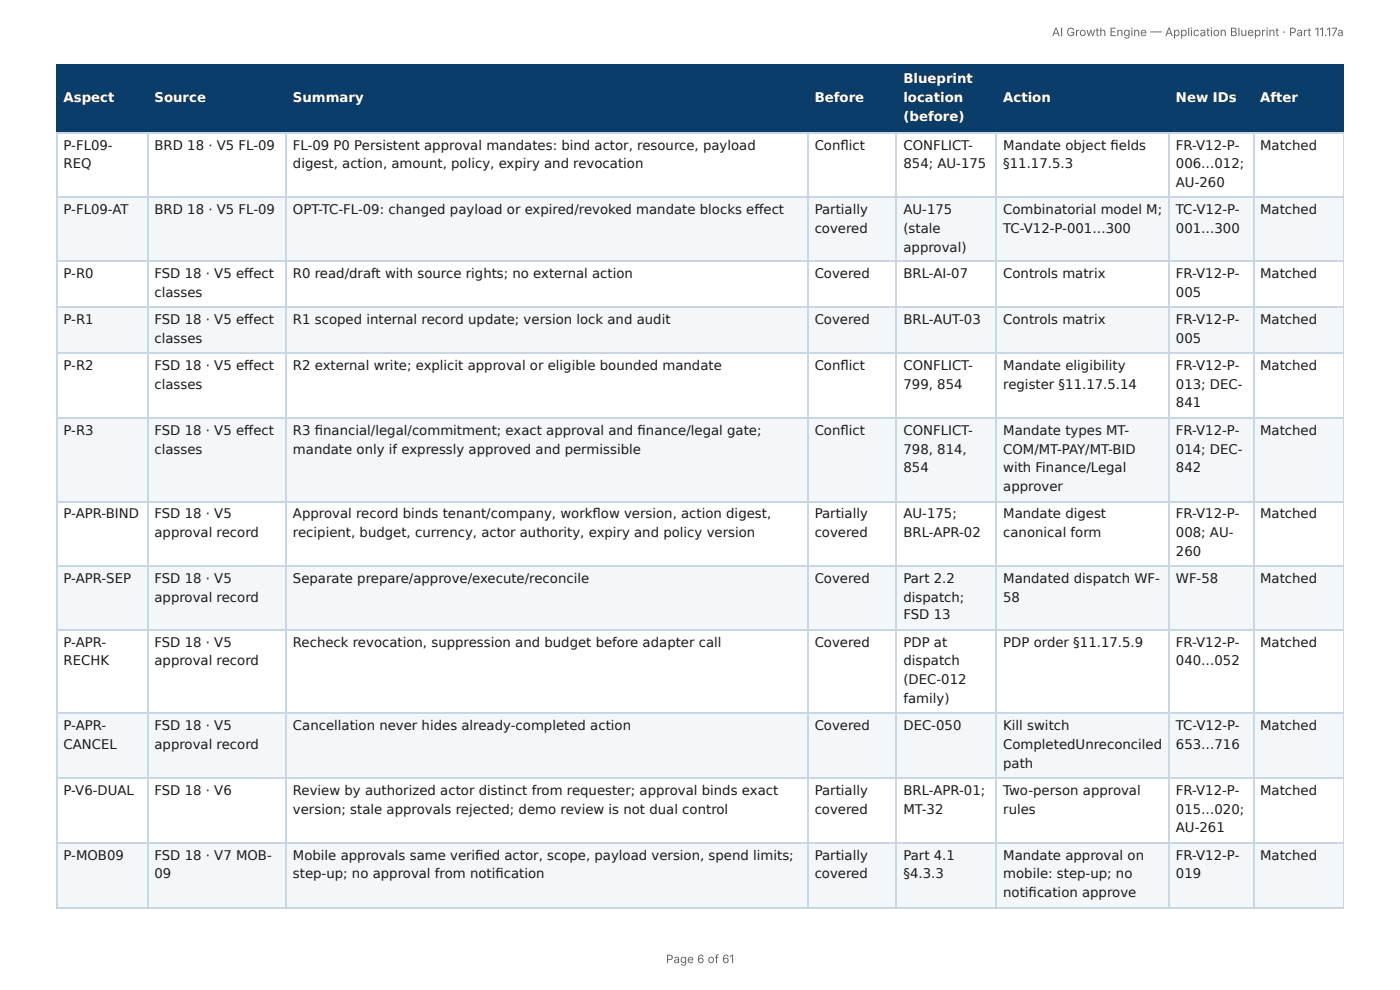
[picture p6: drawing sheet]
<svg xmlns="http://www.w3.org/2000/svg" width="297mm" height="210mm" viewBox="0 0 297 210" stroke-linecap="round" stroke-linejoin="round" font-family="sans-serif">
<defs><g id="words">
<g font-size="2.8" fill="#fff">
<text x="191.9" y="17.7">Blueprint</text>
<text x="13.5" y="21.7">Aspect</text>
<text x="32.8" y="21.7">Source</text>
<text x="62.2" y="21.7">Summary</text>
<text x="173" y="21.7">Before</text>
<text x="191.9" y="21.7">location</text>
<text x="213.1" y="21.7">Action</text>
<text x="249.8" y="21.7">New IDs</text>
<text x="267.6" y="21.7">After</text>
<text x="191.9" y="25.7">(before)</text>
</g>
<g font-size="2.8" fill="#1a1a1a">
<text x="13.5" y="31.8">P-FL09-</text>
<text x="13.5" y="35.7">REQ</text>
<text x="32.8" y="31.8">BRD 18 · V5 FL-09</text>
<text x="62.2" y="31.8">FL-09 P0 Persistent approval mandates: bind actor, resource, payload</text>
<text x="62.2" y="35.7">digest, action, amount, policy, expiry and revocation</text>
<text x="173" y="31.8">Confl ict</text>
<text x="191.9" y="31.8">CONFLICT-</text>
<text x="191.9" y="35.7">854; AU-175</text>
<text x="213.1" y="31.8">Mandate object fi elds</text>
<text x="213.1" y="35.7">§11.17.5.3</text>
<text x="249.8" y="31.8">FR-V12-P-</text>
<text x="249.8" y="35.7">006…012;</text>
<text x="267.6" y="31.8">Matched</text>
<text x="249.8" y="39.7">AU-260</text>
<text x="13.5" y="45.5">P-FL09-AT</text>
<text x="32.8" y="45.5">BRD 18 · V5 FL-09</text>
<text x="62.2" y="45.5">OPT-TC-FL-09: changed payload or expired/revoked mandate blocks eff ect</text>
<text x="173" y="45.5">Partially</text>
<text x="191.9" y="45.5">AU-175</text>
<text x="213.1" y="45.5">Combinatorial model M;</text>
<text x="249.8" y="45.5">TC-V12-P-</text>
<text x="267.6" y="45.5">Matched</text>
<text x="173" y="49.5">covered</text>
<text x="191.9" y="49.5">(stale</text>
<text x="191.9" y="53.4">approval)</text>
<text x="213.1" y="49.5">TC-V12-P-001…300</text>
<text x="249.8" y="49.5">001…300</text>
<text x="13.5" y="59">P-R0</text>
<text x="32.8" y="59">FSD 18 · V5 eff ect</text>
<text x="62.2" y="59">R0 read/draft with source rights; no external action</text>
<text x="173" y="59">Covered</text>
<text x="191.9" y="59">BRL-AI-07</text>
<text x="213.1" y="59">Controls matrix</text>
<text x="249.8" y="59">FR-V12-P-</text>
<text x="267.6" y="59">Matched</text>
<text x="32.8" y="63">classes</text>
<text x="249.8" y="63">005</text>
<text x="13.5" y="68.8">P-R1</text>
<text x="32.8" y="68.8">FSD 18 · V5 eff ect</text>
<text x="62.2" y="68.8">R1 scoped internal record update; version lock and audit</text>
<text x="173" y="68.8">Covered</text>
<text x="191.9" y="68.8">BRL-AUT-03</text>
<text x="213.1" y="68.8">Controls matrix</text>
<text x="249.8" y="68.8">FR-V12-P-</text>
<text x="267.6" y="68.8">Matched</text>
<text x="32.8" y="72.8">classes</text>
<text x="249.8" y="72.8">005</text>
<text x="13.5" y="78.6">P-R2</text>
<text x="32.8" y="78.6">FSD 18 · V5 eff ect</text>
<text x="32.8" y="82.6">classes</text>
<text x="62.2" y="78.6">R2 external write; explicit approval or eligible bounded mandate</text>
<text x="173" y="78.6">Confl ict</text>
<text x="191.9" y="78.6">CONFLICT-</text>
<text x="191.9" y="82.6">799, 854</text>
<text x="213.1" y="78.6">Mandate eligibility</text>
<text x="213.1" y="82.6">register §11.17.5.14</text>
<text x="249.8" y="78.6">FR-V12-P-</text>
<text x="249.8" y="82.6">013; DEC-</text>
<text x="267.6" y="78.6">Matched</text>
<text x="249.8" y="86.5">841</text>
<text x="13.5" y="92.3">P-R3</text>
<text x="32.8" y="92.3">FSD 18 · V5 eff ect</text>
<text x="62.2" y="92.3">R3 fi nancial/legal/commitment; exact approval and fi nance/legal gate;</text>
<text x="173" y="92.3">Confl ict</text>
<text x="191.9" y="92.3">CONFLICT-</text>
<text x="213.1" y="92.3">Mandate types MT-</text>
<text x="249.8" y="92.3">FR-V12-P-</text>
<text x="267.6" y="92.3">Matched</text>
<text x="32.8" y="96.3">classes</text>
<text x="62.2" y="96.3">mandate only if expressly approved and permissible</text>
<text x="191.9" y="96.3">798, 814,</text>
<text x="191.9" y="100.3">854</text>
<text x="213.1" y="96.3">COM/MT-PAY/MT-BID</text>
<text x="213.1" y="100.3">with Finance/Legal</text>
<text x="249.8" y="96.3">014; DEC-</text>
<text x="249.8" y="100.3">842</text>
<text x="213.1" y="104.2">approver</text>
<text x="13.5" y="110.1">P-APR-BIND</text>
<text x="32.8" y="110.1">FSD 18 · V5</text>
<text x="62.2" y="110.1">Approval record binds tenant/company, workfl ow version, action digest,</text>
<text x="173" y="110.1">Partially</text>
<text x="191.9" y="110.1">AU-175;</text>
<text x="213.1" y="110.1">Mandate digest</text>
<text x="249.8" y="110.1">FR-V12-P-</text>
<text x="267.6" y="110.1">Matched</text>
<text x="32.8" y="114">approval record</text>
<text x="62.2" y="114">recipient, budget, currency, actor authority, expiry and policy version</text>
<text x="173" y="114">covered</text>
<text x="191.9" y="114">BRL-APR-02</text>
<text x="213.1" y="114">canonical form</text>
<text x="249.8" y="114">008; AU-</text>
<text x="249.8" y="118">260</text>
<text x="13.5" y="123.8">P-APR-SEP</text>
<text x="32.8" y="123.8">FSD 18 · V5</text>
<text x="62.2" y="123.8">Separate prepare/approve/execute/reconcile</text>
<text x="173" y="123.8">Covered</text>
<text x="191.9" y="123.8">Part 2.2</text>
<text x="213.1" y="123.8">Mandated dispatch WF-</text>
<text x="249.8" y="123.8">WF-58</text>
<text x="267.6" y="123.8">Matched</text>
<text x="32.8" y="127.8">approval record</text>
<text x="191.9" y="127.8">dispatch;</text>
<text x="191.9" y="131.5">FSD 13</text>
<text x="213.1" y="127.8">58</text>
<text x="13.5" y="137.3">P-APR-</text>
<text x="32.8" y="137.3">FSD 18 · V5</text>
<text x="62.2" y="137.3">Recheck revocation, suppression and budget before adapter call</text>
<text x="173" y="137.3">Covered</text>
<text x="191.9" y="137.3">PDP at</text>
<text x="213.1" y="137.3">PDP order §11.17.5.9</text>
<text x="249.8" y="137.3">FR-V12-P-</text>
<text x="267.6" y="137.3">Matched</text>
<text x="13.5" y="141.3">RECHK</text>
<text x="32.8" y="141.3">approval record</text>
<text x="191.9" y="141.3">dispatch</text>
<text x="249.8" y="141.3">040…052</text>
<text x="191.9" y="145.3">(DEC-012</text>
<text x="191.9" y="149.2">family)</text>
<text x="13.5" y="155">P-APR-</text>
<text x="32.8" y="155">FSD 18 · V5</text>
<text x="62.2" y="155">Cancellation never hides already-completed action</text>
<text x="173" y="155">Covered</text>
<text x="191.9" y="155">DEC-050</text>
<text x="213.1" y="155">Kill switch</text>
<text x="249.8" y="155">TC-V12-P-</text>
<text x="267.6" y="155">Matched</text>
<text x="13.5" y="159">CANCEL</text>
<text x="32.8" y="159">approval record</text>
<text x="213.1" y="159">CompletedUnreconciled</text>
<text x="249.8" y="159">653…716</text>
<text x="213.1" y="163">path</text>
<text x="13.5" y="168.8">P-V6-DUAL</text>
<text x="32.8" y="168.8">FSD 18 · V6</text>
<text x="62.2" y="168.8">Review by authorized actor distinct from requester; approval binds exact</text>
<text x="62.2" y="172.8">version; stale approvals rejected; demo review is not dual control</text>
<text x="173" y="168.8">Partially</text>
<text x="173" y="172.8">covered</text>
<text x="191.9" y="168.8">BRL-APR-01;</text>
<text x="191.9" y="172.8">MT-32</text>
<text x="213.1" y="168.8">Two-person approval</text>
<text x="213.1" y="172.8">rules</text>
<text x="249.8" y="168.8">FR-V12-P-</text>
<text x="249.8" y="172.8">015…020;</text>
<text x="267.6" y="168.8">Matched</text>
<text x="249.8" y="176.7">AU-261</text>
<text x="13.5" y="182.6">P-MOB09</text>
<text x="32.8" y="182.6">FSD 18 · V7 MOB-</text>
<text x="62.2" y="182.6">Mobile approvals same verifi ed actor, scope, payload version, spend limits;</text>
<text x="173" y="182.6">Partially</text>
<text x="191.9" y="182.6">Part 4.1</text>
<text x="213.1" y="182.6">Mandate approval on</text>
<text x="249.8" y="182.6">FR-V12-P-</text>
<text x="267.6" y="182.6">Matched</text>
<text x="32.8" y="186.5">09</text>
<text x="62.2" y="186.5">step-up; no approval from notifi cation</text>
<text x="173" y="186.5">covered</text>
<text x="191.9" y="186.5">§4.3.3</text>
<text x="213.1" y="186.5">mobile: step-up; no</text>
<text x="213.1" y="190.5">notifi cation approve</text>
<text x="249.8" y="186.5">019</text>
</g>
<g font-size="2.5" fill="#666">
<text x="223.4" y="7.7">AI Growth Engine — Application Blueprint · Part 11.17a</text>
<text x="141.5" y="204.5">Page 6 of 61</text>
</g>
</g></defs>
<g fill="#0b3d6b">
<path d="M12.2 14h19.3v14h-19.3z"/>
<path d="M31.5 14h29.4v14h-29.4z"/>
<path d="M60.9 14h110.5v14h-110.5z"/>
<path d="M171.4 14h19.1v14h-19.1z"/>
<path d="M190.5 14h21.2v14h-21.2z"/>
<path d="M211.7 14h36.5v14h-36.5z"/>
<path d="M248.2 14h18v14h-18z"/>
<path d="M266.2 14h19.2v14h-19.2z"/>
</g>
<g fill="#f4f7fa">
<path d="M12.2 41.8h19.3v13.8h-19.3z"/>
<path d="M31.5 41.8h29.4v13.8h-29.4z"/>
<path d="M60.9 41.8h110.5v13.8h-110.5z"/>
<path d="M171.4 41.8h19.1v13.8h-19.1z"/>
<path d="M190.5 41.8h21.2v13.8h-21.2z"/>
<path d="M211.7 41.8h36.5v13.8h-36.5z"/>
<path d="M248.2 41.8h18v13.8h-18z"/>
<path d="M266.2 41.8h19.2v13.8h-19.2z"/>
<path d="M12.2 65.4h19.3v9.7h-19.3z"/>
<path d="M31.5 65.4h29.4v9.7h-29.4z"/>
<path d="M60.9 65.4h110.5v9.7h-110.5z"/>
<path d="M171.4 65.4h19.1v9.7h-19.1z"/>
<path d="M190.5 65.4h21.2v9.7h-21.2z"/>
<path d="M211.7 65.4h36.5v9.7h-36.5z"/>
<path d="M248.2 65.4h18v9.7h-18z"/>
<path d="M266.2 65.4h19.2v9.7h-19.2z"/>
<path d="M12.2 88.9h19.3v17.5h-19.3z"/>
<path d="M31.5 88.9h29.4v17.5h-29.4z"/>
<path d="M60.9 88.9h110.5v17.5h-110.5z"/>
<path d="M171.4 88.9h19.1v17.5h-19.1z"/>
<path d="M190.5 88.9h21.2v17.5h-21.2z"/>
<path d="M211.7 88.9h36.5v17.5h-36.5z"/>
<path d="M248.2 88.9h18v17.5h-18z"/>
<path d="M266.2 88.9h19.2v17.5h-19.2z"/>
<path d="M12.2 120.1h19.3v13.8h-19.3z"/>
<path d="M31.5 120.1h29.4v13.8h-29.4z"/>
<path d="M60.9 120.1h110.5v13.8h-110.5z"/>
<path d="M171.4 120.1h19.1v13.8h-19.1z"/>
<path d="M190.5 120.1h21.2v13.8h-21.2z"/>
<path d="M211.7 120.1h36.5v13.8h-36.5z"/>
<path d="M248.2 120.1h18v13.8h-18z"/>
<path d="M266.2 120.1h19.2v13.8h-19.2z"/>
<path d="M12.2 151.6h19.3v13.5h-19.3z"/>
<path d="M31.5 151.6h29.4v13.5h-29.4z"/>
<path d="M60.9 151.6h110.5v13.5h-110.5z"/>
<path d="M171.4 151.6h19.1v13.5h-19.1z"/>
<path d="M190.5 151.6h21.2v13.5h-21.2z"/>
<path d="M211.7 151.6h36.5v13.5h-36.5z"/>
<path d="M248.2 151.6h18v13.5h-18z"/>
<path d="M266.2 151.6h19.2v13.5h-19.2z"/>
<path d="M12.2 178.9h19.3v13.7h-19.3z"/>
<path d="M31.5 178.9h29.4v13.7h-29.4z"/>
<path d="M60.9 178.9h110.5v13.7h-110.5z"/>
<path d="M171.4 178.9h19.1v13.7h-19.1z"/>
<path d="M190.5 178.9h21.2v13.7h-21.2z"/>
<path d="M211.7 178.9h36.5v13.7h-36.5z"/>
<path d="M248.2 178.9h18v13.7h-18z"/>
<path d="M266.2 178.9h19.2v13.7h-19.2z"/>
</g>
<path d="M11.9 13.9h273.5M12 13.8v14.5M31.4 13.8v14.5M60.7 13.8v14.5M171.6 13.8v14.5M190.4 13.8v14.5M211.5 13.8v14.5M248.3 13.8v14.5M266.3 13.8v14.5M11.9 28.2h273.5" fill="none" stroke="#0b3d6b" stroke-width=".26"/>
<path d="M285.3 13.8v14.5" fill="none" stroke="#0b3d6b" stroke-width=".21"/>
<g fill="none" stroke="#c9d6e3" stroke-width=".26">
<path d="M11.9 28.2h273.5M12 28.3v164.3M31.4 28.3v164.3M60.7 28.3v164.3M171.6 28.3v164.3M190.4 28.3v164.3M211.5 28.3v164.3M248.3 28.3v164.3M266.3 28.3v164.3M11.9 41.9h273.5M11.9 55.4h273.5M11.9 65.2h273.5"/>
<path d="M11.9 75h273.5M11.9 88.8h273.5M11.9 106.5h273.5M11.9 120.3h273.5M11.9 133.7h273.5M11.9 151.5h273.5M11.9 165.2h273.5M11.9 179h273.5M11.9 192.7h273.5"/>
</g>
<path d="M285.3 28.3v164.3" fill="none" stroke="#c9d6e3" stroke-width=".21"/>
<use href="#words"/>
</svg>
